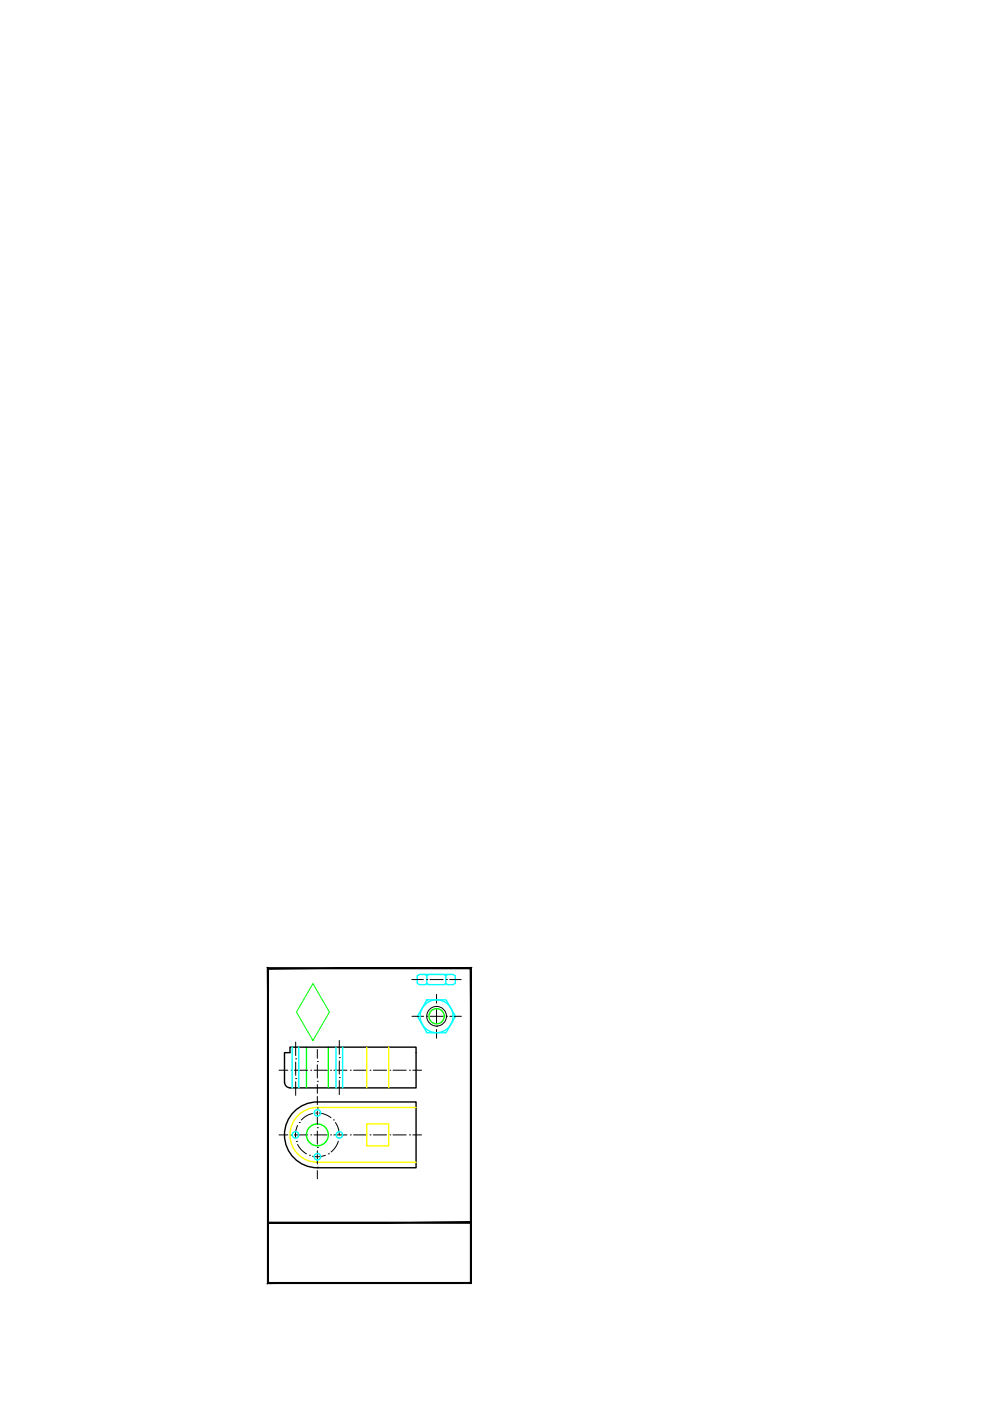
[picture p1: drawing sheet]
<svg xmlns="http://www.w3.org/2000/svg" width="210mm" height="297mm" viewBox="0 0 210 297" stroke-linecap="round" stroke-linejoin="round" font-family="sans-serif">
<g fill="#000" stroke="#000" stroke-width=".21">
<path d="M56.8 259.1v.3l43.1-.3zM56.8 259.4l43.1-.3v.3z"/>
<path d="M56.7 272.1h43.2v-.2zM56.7 272.1l.2-.2h43zM56.7 205.2v66.9l.2-.2zM56.7 205.2l.2 .2v66.5zM56.7 205.2l.2 .2 43.1-.2zM56.9 205.4l43.1-.2-.3 .2zM100 205.2l-.3 .2 .3 66.6zM99.7 205.4l.3 66.6h-.3z"/>
</g>
<g fill="none" stroke="#0ff" stroke-width=".3">
<path d="M90 206.6l.5 .3M90.5 208.5l.5 .3h3.1M90.5 206.6v2.2M90.5 208.5l-.5 .3h-1.1l-.4-.3v-1.6l.4-.3h7.2l.4 .3v1.6l-.4 .3h-1.1l-.5-.3-.4 .3M90.5 212h4.1l2 3.5-2 3.5h-4.1l-2-3.5zM91 206.6l-.5 .3M94.1 206.6l.4 .3 .5-.3M94.5 206.6v2.2M61.9 222v8.7M63.3 222v8.7M71.2 222v8.7M72.6 222v8.7"/>
<circle cx="92.6" cy="215.5" r="3.5"/>
<circle cx="67.3" cy="236" r=".69"/>
<circle cx="62.7" cy="240.6" r=".69"/>
<circle cx="67.3" cy="245.2" r=".69"/>
<circle cx="71.9" cy="240.6" r=".69"/>
</g>
<path d="M60.3 229.5a1.19 1.19 0 0 0 1.2 1.2h26.7v-8.7h-26.7v1.2h-1.2v6.3M67.3 233.6h20.9v14h-20.9M67.3 233.6a7 7 0 0 0-7 7 7 7 0 0 0 7 7" fill="none" stroke="#000" stroke-width=".3"/>
<path d="M67.3 234.8h20.9M67.3 234.8a5.8 5.8 0 0 0-5.8 5.8 5.8 5.8 0 0 0 5.8 5.8M77.8 238.3h4.6v4.7h-4.6zM77.8 222v8.7M82.4 222v8.7M67.3 246.4h20.9" fill="none" stroke="#ff0" stroke-width=".3"/>
<g fill="none" stroke="#000" stroke-width=".21">
<path d="M87.3 207.7h2.5M87.3 215.5h2.5M90.5 207.7h.1M90.5 215.5h.1M91.2 207.7h2.8M91.2 215.5h2.8M92.6 213.4h.1M92.6 217.6h.1M92.6 210.8v1.9M92.6 214.1v2.8M92.6 218.3v1.8M94.7 207.7h.1"/>
<path d="M94.7 215.5h.1M95.3 207.7h2.5M95.4 215.5h2.4M59.2 226.9h1.8M61.7 226.9h.1M62.4 226.9h2.8M62.7 228.7h.1M62.7 224.5h.1M62.7 220.9v2.9M62.7 225.2v2.8M62.7 229.4v2.8M63.1 238.6l-.4 1.1v1.6"/>
<path d="M63.5 238h.1M65.9 226.9h.1M66.2 236.1l-.3 .1a4.3 4.3 0 0 0-2 1.3M66.6 226.9h2.8M66.9 236h.1M67.3 234.9h.1M67.3 239.1h.1M67.3 229.3h.1M67.3 225.1h.1M67.3 222.5v1.9M67.3 225.8v2.8M67.3 230v1.8"/>
<path d="M67.3 232.5v1.7M67.3 235.6v2.8M67.3 239.8v2.8M67.6 236l1.4 .3 1.2 .7M70.1 226.9h.1M70.7 237.4h.1M70.8 226.9h2.8M71.1 238l.2 .3a4.7 4.7 0 0 1 .6 2.3M71.9 228.4h.1M71.9 224.2h.1M71.9 220.6v2.9M71.9 224.9v2.8"/>
<path d="M71.9 229.1v3M74.3 226.9h.1M75 226.9h2.8M78.5 226.9h.1M79.2 226.9h2.8M82.6 226.9h.1M83.3 226.9h2.8M86.8 226.9h.1M87.5 226.9h1.9M59.2 240.6h1.8M61.7 240.6h.1M62.4 240.6h2.8"/>
<path d="M62.9 242h.1M63.1 242.6v.1a4.6 4.6 0 0 0 1.9 1.9M65.6 244.9h.1M65.9 240.6h.1M66.6 240.6h2.8M67.3 243.3h.1M67.3 247.5h.1M67.3 244v2.8M67.3 248.2v1.7M69 244.9v.1a4.9 4.9 0 0 1-2.7 .2M69.6 244.6h.1M70.1 240.6h.1"/>
<path d="M70.8 240.6h2.8M71.7 242l-.4 1-1.1 1.2M71.9 241.3h.1M74.3 240.6h.1M75 240.6h2.8M78.5 240.6h.1M79.2 240.6h2.8M82.6 240.6h.1M83.3 240.6h2.8M86.8 240.6h.1M87.5 240.6h1.9"/>
</g>
<g fill="none" stroke="#0f0" stroke-width=".3">
<path d="M65 222v8.7M69.6 222v8.7"/>
<circle cx="92.6" cy="215.5" r="1.62"/>
<circle cx="67.3" cy="240.6" r="2.32"/>
</g>
<path d="M66.4 208.5l3.4 6.1-3.4 6-3.5-6z" fill="none" stroke="#0f0" stroke-width=".21"/>
<circle cx="92.6" cy="215.5" r="2.09" fill="none" stroke="#000" stroke-width=".21"/>
</svg>
